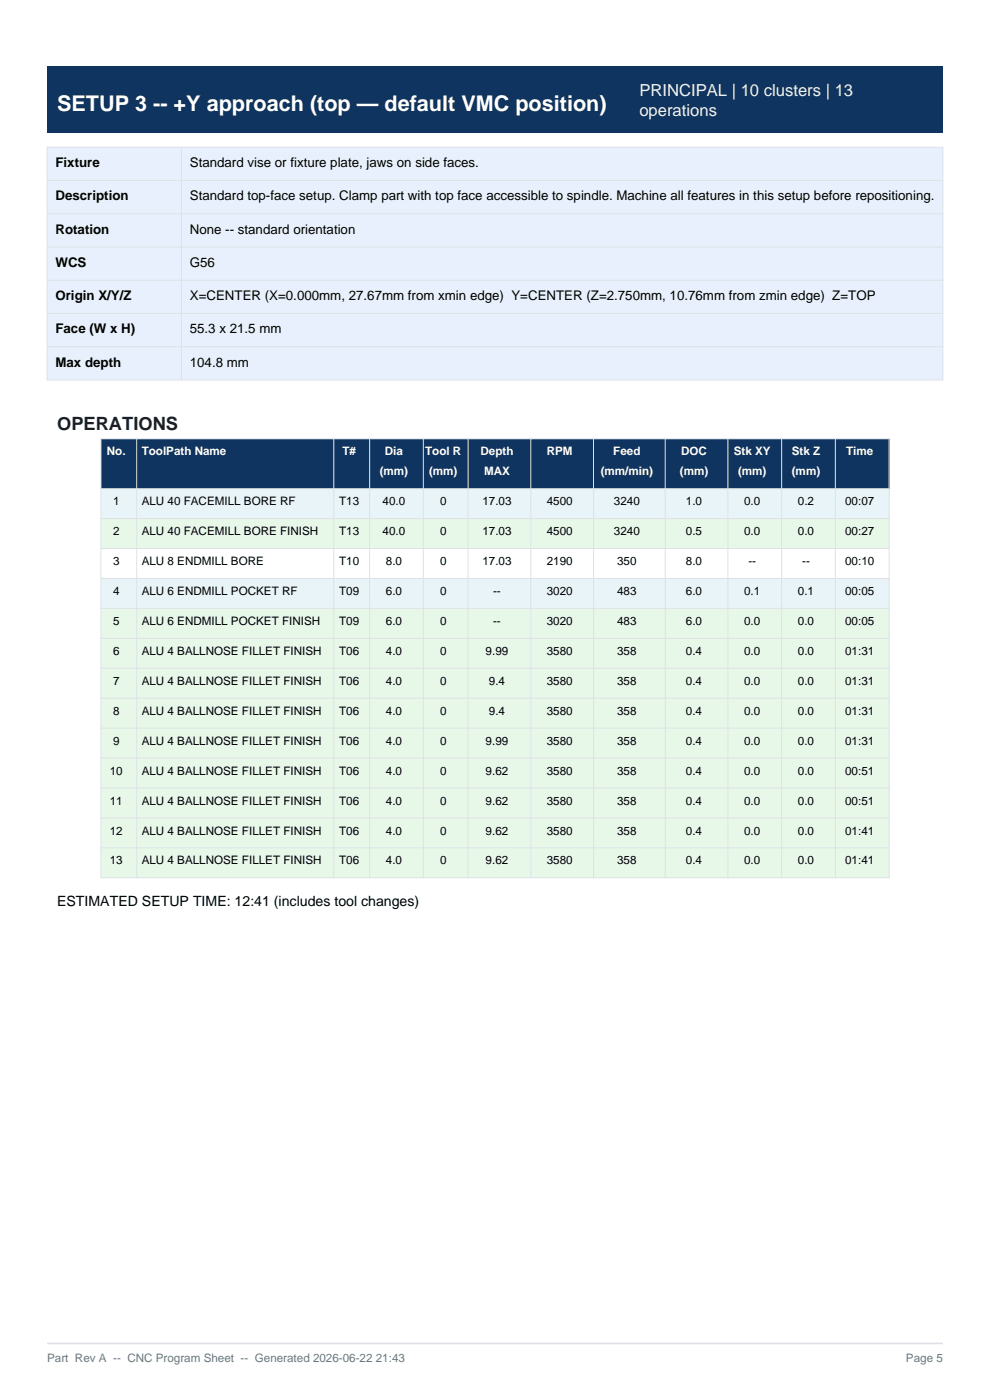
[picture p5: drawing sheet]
<svg xmlns="http://www.w3.org/2000/svg" width="210mm" height="297mm" viewBox="0 0 210 297" stroke-linecap="round" stroke-linejoin="round" font-family="sans-serif">
<defs><g id="words">
<text font-size="4.6" fill="#fff" x="12.1" y="23.6">SETUP 3 -- +Y approach (top — default VMC position)</text>
<text font-size="3.9" fill="#1a1a2e" x="12.1" y="91.3">OPERATIONS</text>
<g font-size="3.5" fill="#e8f0fe">
<text x="135.6" y="20.5">PRINCIPAL | 10 clusters | 13</text>
<text x="135.6" y="24.7">operations</text>
</g>
<text font-size="3" x="12.1" y="192.2">ESTIMATED SETUP TIME: 12:41 (includes tool changes)</text>
<g font-size="2.8">
<text x="11.8" y="35.5">Fixture</text>
<text x="40.3" y="35.5">Standard vise or fixture plate, jaws on side faces.</text>
<text x="11.8" y="42.5">Description</text>
<text x="40.3" y="42.5">Standard top-face setup. Clamp part with top face accessible to spindle. Machine all features in this setup before repositioning.</text>
<text x="11.8" y="49.6">Rotation</text>
<text x="40.3" y="49.6">None -- standard orientation</text>
<text x="11.8" y="56.6">WCS</text>
<text x="40.3" y="56.6">G56</text>
<text x="11.8" y="63.7">Origin X/Y/Z</text>
<text x="40.3" y="63.7">X=CENTER (X=0.000mm, 27.67mm from xmin edge) Y=CENTER (Z=2.750mm, 10.76mm from zmin edge) Z=TOP</text>
<text x="11.8" y="70.7">Face (W x H)</text>
<text x="40.3" y="70.7">55.3 x 21.5 mm</text>
<text x="11.8" y="77.8">Max depth</text>
<text x="40.3" y="77.8">104.8 mm</text>
</g>
<g font-size="2.5" fill="#fff">
<text x="22.7" y="96.6">No.</text>
<text x="30.1" y="96.6">ToolPath Name</text>
<text x="72.6" y="96.6">T#</text>
<text x="80.6" y="100.8">(mm)</text>
<text x="81.6" y="96.6">Dia</text>
<text x="90.2" y="96.6">Tool R</text>
<text x="91" y="100.8">(mm)</text>
<text x="101.9" y="96.6">Depth</text>
<text x="102.7" y="100.8">MAX</text>
<text x="116" y="96.6">RPM</text>
<text x="127.4" y="100.8">(mm/min)</text>
<text x="130.1" y="96.6">Feed</text>
<text x="144.2" y="100.8">(mm)</text>
<text x="144.5" y="96.6">DOC</text>
<text x="155.7" y="96.6">Stk XY</text>
<text x="156.6" y="100.8">(mm)</text>
<text x="168" y="96.6">Stk Z</text>
<text x="168" y="100.8">(mm)</text>
<text x="179.5" y="96.6">Time</text>
</g>
<g font-size="2.5">
<text x="24" y="107.2">1</text>
<text x="30.1" y="107.2">ALU 40 FACEMILL BORE RF</text>
<text x="71.9" y="107.2">T13</text>
<text x="81.2" y="107.2">40.0</text>
<text x="93.3" y="107.2">0</text>
<text x="102.3" y="107.2">17.03</text>
<text x="116" y="107.2">4500</text>
<text x="130.2" y="107.2">3240</text>
<text x="145.5" y="107.2">1.0</text>
<text x="157.9" y="107.2">0.0</text>
<text x="169.3" y="107.2">0.2</text>
<text x="179.3" y="107.2">00:07</text>
<text x="24" y="113.5">2</text>
<text x="30.1" y="113.5">ALU 40 FACEMILL BORE FINISH</text>
<text x="71.9" y="113.5">T13</text>
<text x="81.2" y="113.5">40.0</text>
<text x="93.3" y="113.5">0</text>
<text x="102.3" y="113.5">17.03</text>
<text x="116" y="113.5">4500</text>
<text x="130.2" y="113.5">3240</text>
<text x="145.5" y="113.5">0.5</text>
<text x="157.9" y="113.5">0.0</text>
<text x="169.3" y="113.5">0.0</text>
<text x="179.3" y="113.5">00:27</text>
<text x="24" y="119.9">3</text>
<text x="30.1" y="119.9">ALU 8 ENDMILL BORE</text>
<text x="71.9" y="119.9">T10</text>
<text x="81.9" y="119.9">8.0</text>
<text x="93.3" y="119.9">0</text>
<text x="102.3" y="119.9">17.03</text>
<text x="116" y="119.9">2190</text>
<text x="130.9" y="119.9">350</text>
<text x="145.5" y="119.9">8.0</text>
<text x="158.7" y="119.9">--</text>
<text x="170.1" y="119.9">--</text>
<text x="179.3" y="119.9">00:10</text>
<text x="24" y="126.2">4</text>
<text x="30.1" y="126.2">ALU 6 ENDMILL POCKET RF</text>
<text x="71.9" y="126.2">T09</text>
<text x="81.9" y="126.2">6.0</text>
<text x="93.3" y="126.2">0</text>
<text x="104.6" y="126.2">--</text>
<text x="116" y="126.2">3020</text>
<text x="130.9" y="126.2">483</text>
<text x="145.5" y="126.2">6.0</text>
<text x="157.9" y="126.2">0.1</text>
<text x="169.3" y="126.2">0.1</text>
<text x="179.3" y="126.2">00:05</text>
<text x="24" y="132.6">5</text>
<text x="30.1" y="132.6">ALU 6 ENDMILL POCKET FINISH</text>
<text x="71.9" y="132.6">T09</text>
<text x="81.9" y="132.6">6.0</text>
<text x="93.3" y="132.6">0</text>
<text x="104.6" y="132.6">--</text>
<text x="116" y="132.6">3020</text>
<text x="130.9" y="132.6">483</text>
<text x="145.5" y="132.6">6.0</text>
<text x="157.9" y="132.6">0.0</text>
<text x="169.3" y="132.6">0.0</text>
<text x="179.3" y="132.6">00:05</text>
<text x="24" y="138.9">6</text>
<text x="30.1" y="138.9">ALU 4 BALLNOSE FILLET FINISH</text>
<text x="71.9" y="138.9">T06</text>
<text x="81.9" y="138.9">4.0</text>
<text x="93.3" y="138.9">0</text>
<text x="103" y="138.9">9.99</text>
<text x="116" y="138.9">3580</text>
<text x="130.9" y="138.9">358</text>
<text x="145.5" y="138.9">0.4</text>
<text x="157.9" y="138.9">0.0</text>
<text x="169.3" y="138.9">0.0</text>
<text x="179.3" y="138.9">01:31</text>
<text x="24" y="145.3">7</text>
<text x="30.1" y="145.3">ALU 4 BALLNOSE FILLET FINISH</text>
<text x="71.9" y="145.3">T06</text>
<text x="81.9" y="145.3">4.0</text>
<text x="93.3" y="145.3">0</text>
<text x="103.7" y="145.3">9.4</text>
<text x="116" y="145.3">3580</text>
<text x="130.9" y="145.3">358</text>
<text x="145.5" y="145.3">0.4</text>
<text x="157.9" y="145.3">0.0</text>
<text x="169.3" y="145.3">0.0</text>
<text x="179.3" y="145.3">01:31</text>
<text x="24" y="151.6">8</text>
<text x="30.1" y="151.6">ALU 4 BALLNOSE FILLET FINISH</text>
<text x="71.9" y="151.6">T06</text>
<text x="81.9" y="151.6">4.0</text>
<text x="93.3" y="151.6">0</text>
<text x="103.7" y="151.6">9.4</text>
<text x="116" y="151.6">3580</text>
<text x="130.9" y="151.6">358</text>
<text x="145.5" y="151.6">0.4</text>
<text x="157.9" y="151.6">0.0</text>
<text x="169.3" y="151.6">0.0</text>
<text x="179.3" y="151.6">01:31</text>
<text x="24" y="158">9</text>
<text x="30.1" y="158">ALU 4 BALLNOSE FILLET FINISH</text>
<text x="71.9" y="158">T06</text>
<text x="81.9" y="158">4.0</text>
<text x="93.3" y="158">0</text>
<text x="103" y="158">9.99</text>
<text x="116" y="158">3580</text>
<text x="130.9" y="158">358</text>
<text x="145.5" y="158">0.4</text>
<text x="157.9" y="158">0.0</text>
<text x="169.3" y="158">0.0</text>
<text x="179.3" y="158">01:31</text>
<text x="23.3" y="164.3">10</text>
<text x="30.1" y="164.3">ALU 4 BALLNOSE FILLET FINISH</text>
<text x="71.9" y="164.3">T06</text>
<text x="81.9" y="164.3">4.0</text>
<text x="93.3" y="164.3">0</text>
<text x="103" y="164.3">9.62</text>
<text x="116" y="164.3">3580</text>
<text x="130.9" y="164.3">358</text>
<text x="145.5" y="164.3">0.4</text>
<text x="157.9" y="164.3">0.0</text>
<text x="169.3" y="164.3">0.0</text>
<text x="179.3" y="164.3">00:51</text>
<text x="23.3" y="170.7">11</text>
<text x="30.1" y="170.7">ALU 4 BALLNOSE FILLET FINISH</text>
<text x="71.9" y="170.7">T06</text>
<text x="81.9" y="170.7">4.0</text>
<text x="93.3" y="170.7">0</text>
<text x="103" y="170.7">9.62</text>
<text x="116" y="170.7">3580</text>
<text x="130.9" y="170.7">358</text>
<text x="145.5" y="170.7">0.4</text>
<text x="157.9" y="170.7">0.0</text>
<text x="169.3" y="170.7">0.0</text>
<text x="179.3" y="170.7">00:51</text>
<text x="23.3" y="177">12</text>
<text x="30.1" y="177">ALU 4 BALLNOSE FILLET FINISH</text>
<text x="71.9" y="177">T06</text>
<text x="81.9" y="177">4.0</text>
<text x="93.3" y="177">0</text>
<text x="103" y="177">9.62</text>
<text x="116" y="177">3580</text>
<text x="130.9" y="177">358</text>
<text x="145.5" y="177">0.4</text>
<text x="157.9" y="177">0.0</text>
<text x="169.3" y="177">0.0</text>
<text x="179.3" y="177">01:41</text>
<text x="23.3" y="183.4">13</text>
<text x="30.1" y="183.4">ALU 4 BALLNOSE FILLET FINISH</text>
<text x="71.9" y="183.4">T06</text>
<text x="81.9" y="183.4">4.0</text>
<text x="93.3" y="183.4">0</text>
<text x="103" y="183.4">9.62</text>
<text x="116" y="183.4">3580</text>
<text x="130.9" y="183.4">358</text>
<text x="145.5" y="183.4">0.4</text>
<text x="157.9" y="183.4">0.0</text>
<text x="169.3" y="183.4">0.0</text>
<text x="179.3" y="183.4">01:41</text>
</g>
<g font-size="2.5" fill="#6c757d">
<text x="10" y="289">Part Rev A -- CNC Program Sheet -- Generated 2026-06-22 21:43</text>
<text x="192.2" y="289">Page 5</text>
</g>
</g></defs>
<path d="M10 285h190" fill="none" stroke="#dee2e6" stroke-width=".35"/>
<path d="M10 14.1h190v14.1h-190z" fill-rule="evenodd" fill="#0f3460"/>
<path d="M10 31.2h190v49.4h-190z" fill-rule="evenodd" fill="#e8f0fe"/>
<path d="M10 31.2h190v49.4h-190zM10 38.3h190M38.5 31.2v49.4M10 45.3h190M10 52.4h190M10 59.4h190M10 66.5h190M10 73.6h190" fill="none" stroke="#dee2e6" stroke-width=".21"/>
<path d="M21.4 93.1h167.2v10.6h-167.2z" fill-rule="evenodd" fill="#0f3460"/>
<path d="M21.4 103.7h167.2v6.3h-167.2z" fill-rule="evenodd" fill="#fff"/>
<path d="M21.4 110h167.2v6.4h-167.2z" fill-rule="evenodd" fill="#e8f0fe"/>
<path d="M21.4 116.4h167.2v6.3h-167.2z" fill-rule="evenodd" fill="#fff"/>
<path d="M21.4 122.7h167.2v6.4h-167.2z" fill-rule="evenodd" fill="#e8f0fe"/>
<path d="M21.4 129.1h167.2v6.3h-167.2z" fill-rule="evenodd" fill="#fff"/>
<path d="M21.4 135.4h167.2v6.4h-167.2z" fill-rule="evenodd" fill="#e8f0fe"/>
<path d="M21.4 141.8h167.2v6.3h-167.2z" fill-rule="evenodd" fill="#fff"/>
<path d="M21.4 148.1h167.2v6.4h-167.2z" fill-rule="evenodd" fill="#e8f0fe"/>
<path d="M21.4 154.5h167.2v6.3h-167.2z" fill-rule="evenodd" fill="#fff"/>
<path d="M21.4 160.8h167.2v6.4h-167.2z" fill-rule="evenodd" fill="#e8f0fe"/>
<path d="M21.4 167.2h167.2v6.3h-167.2z" fill-rule="evenodd" fill="#fff"/>
<path d="M21.4 173.5h167.2v6.4h-167.2z" fill-rule="evenodd" fill="#e8f0fe"/>
<path d="M21.4 179.9h167.2v6.3h-167.2z" fill-rule="evenodd" fill="#fff"/>
<path d="M21.4 103.7h167.2v6.3h-167.2z" fill-rule="evenodd" fill="#e8f4f8"/>
<path d="M21.4 110h167.2v6.4h-167.2z" fill-rule="evenodd" fill="#e8f8e8"/>
<path d="M21.4 122.7h167.2v6.4h-167.2z" fill-rule="evenodd" fill="#e8f4f8"/>
<g fill="#e8f8e8">
<path d="M21.4 129.1h167.2v6.3h-167.2z" fill-rule="evenodd"/>
<path d="M21.4 135.4h167.2v6.4h-167.2z" fill-rule="evenodd"/>
<path d="M21.4 141.8h167.2v6.3h-167.2z" fill-rule="evenodd"/>
<path d="M21.4 148.1h167.2v6.4h-167.2z" fill-rule="evenodd"/>
<path d="M21.4 154.5h167.2v6.3h-167.2z" fill-rule="evenodd"/>
<path d="M21.4 160.8h167.2v6.4h-167.2z" fill-rule="evenodd"/>
<path d="M21.4 167.2h167.2v6.3h-167.2z" fill-rule="evenodd"/>
<path d="M21.4 173.5h167.2v6.4h-167.2z" fill-rule="evenodd"/>
<path d="M21.4 179.9h167.2v6.3h-167.2z" fill-rule="evenodd"/>
</g>
<g fill="none" stroke="#dee2e6" stroke-width=".21">
<path d="M21.4 93.1h167.2v93.1h-167.2zM29 93.1v93.1M70.8 93.1v93.1M78.4 93.1v93.1M89.8 93.1v93.1M99.3 93.1v93.1M112.6 93.1v93.1M125.9 93.1v93.1M141.1 93.1v93.1M154.4 93.1v93.1M165.8 93.1v93.1M177.2 93.1v93.1"/>
<path d="M21.4 103.7h167.2M21.4 110h167.2M21.4 116.4h167.2M21.4 122.7h167.2M21.4 129.1h167.2M21.4 135.4h167.2M21.4 141.8h167.2M21.4 148.1h167.2M21.4 154.5h167.2M21.4 160.8h167.2M21.4 167.2h167.2M21.4 173.5h167.2"/>
<path d="M21.4 179.9h167.2"/>
</g>
<use href="#words"/>
</svg>
